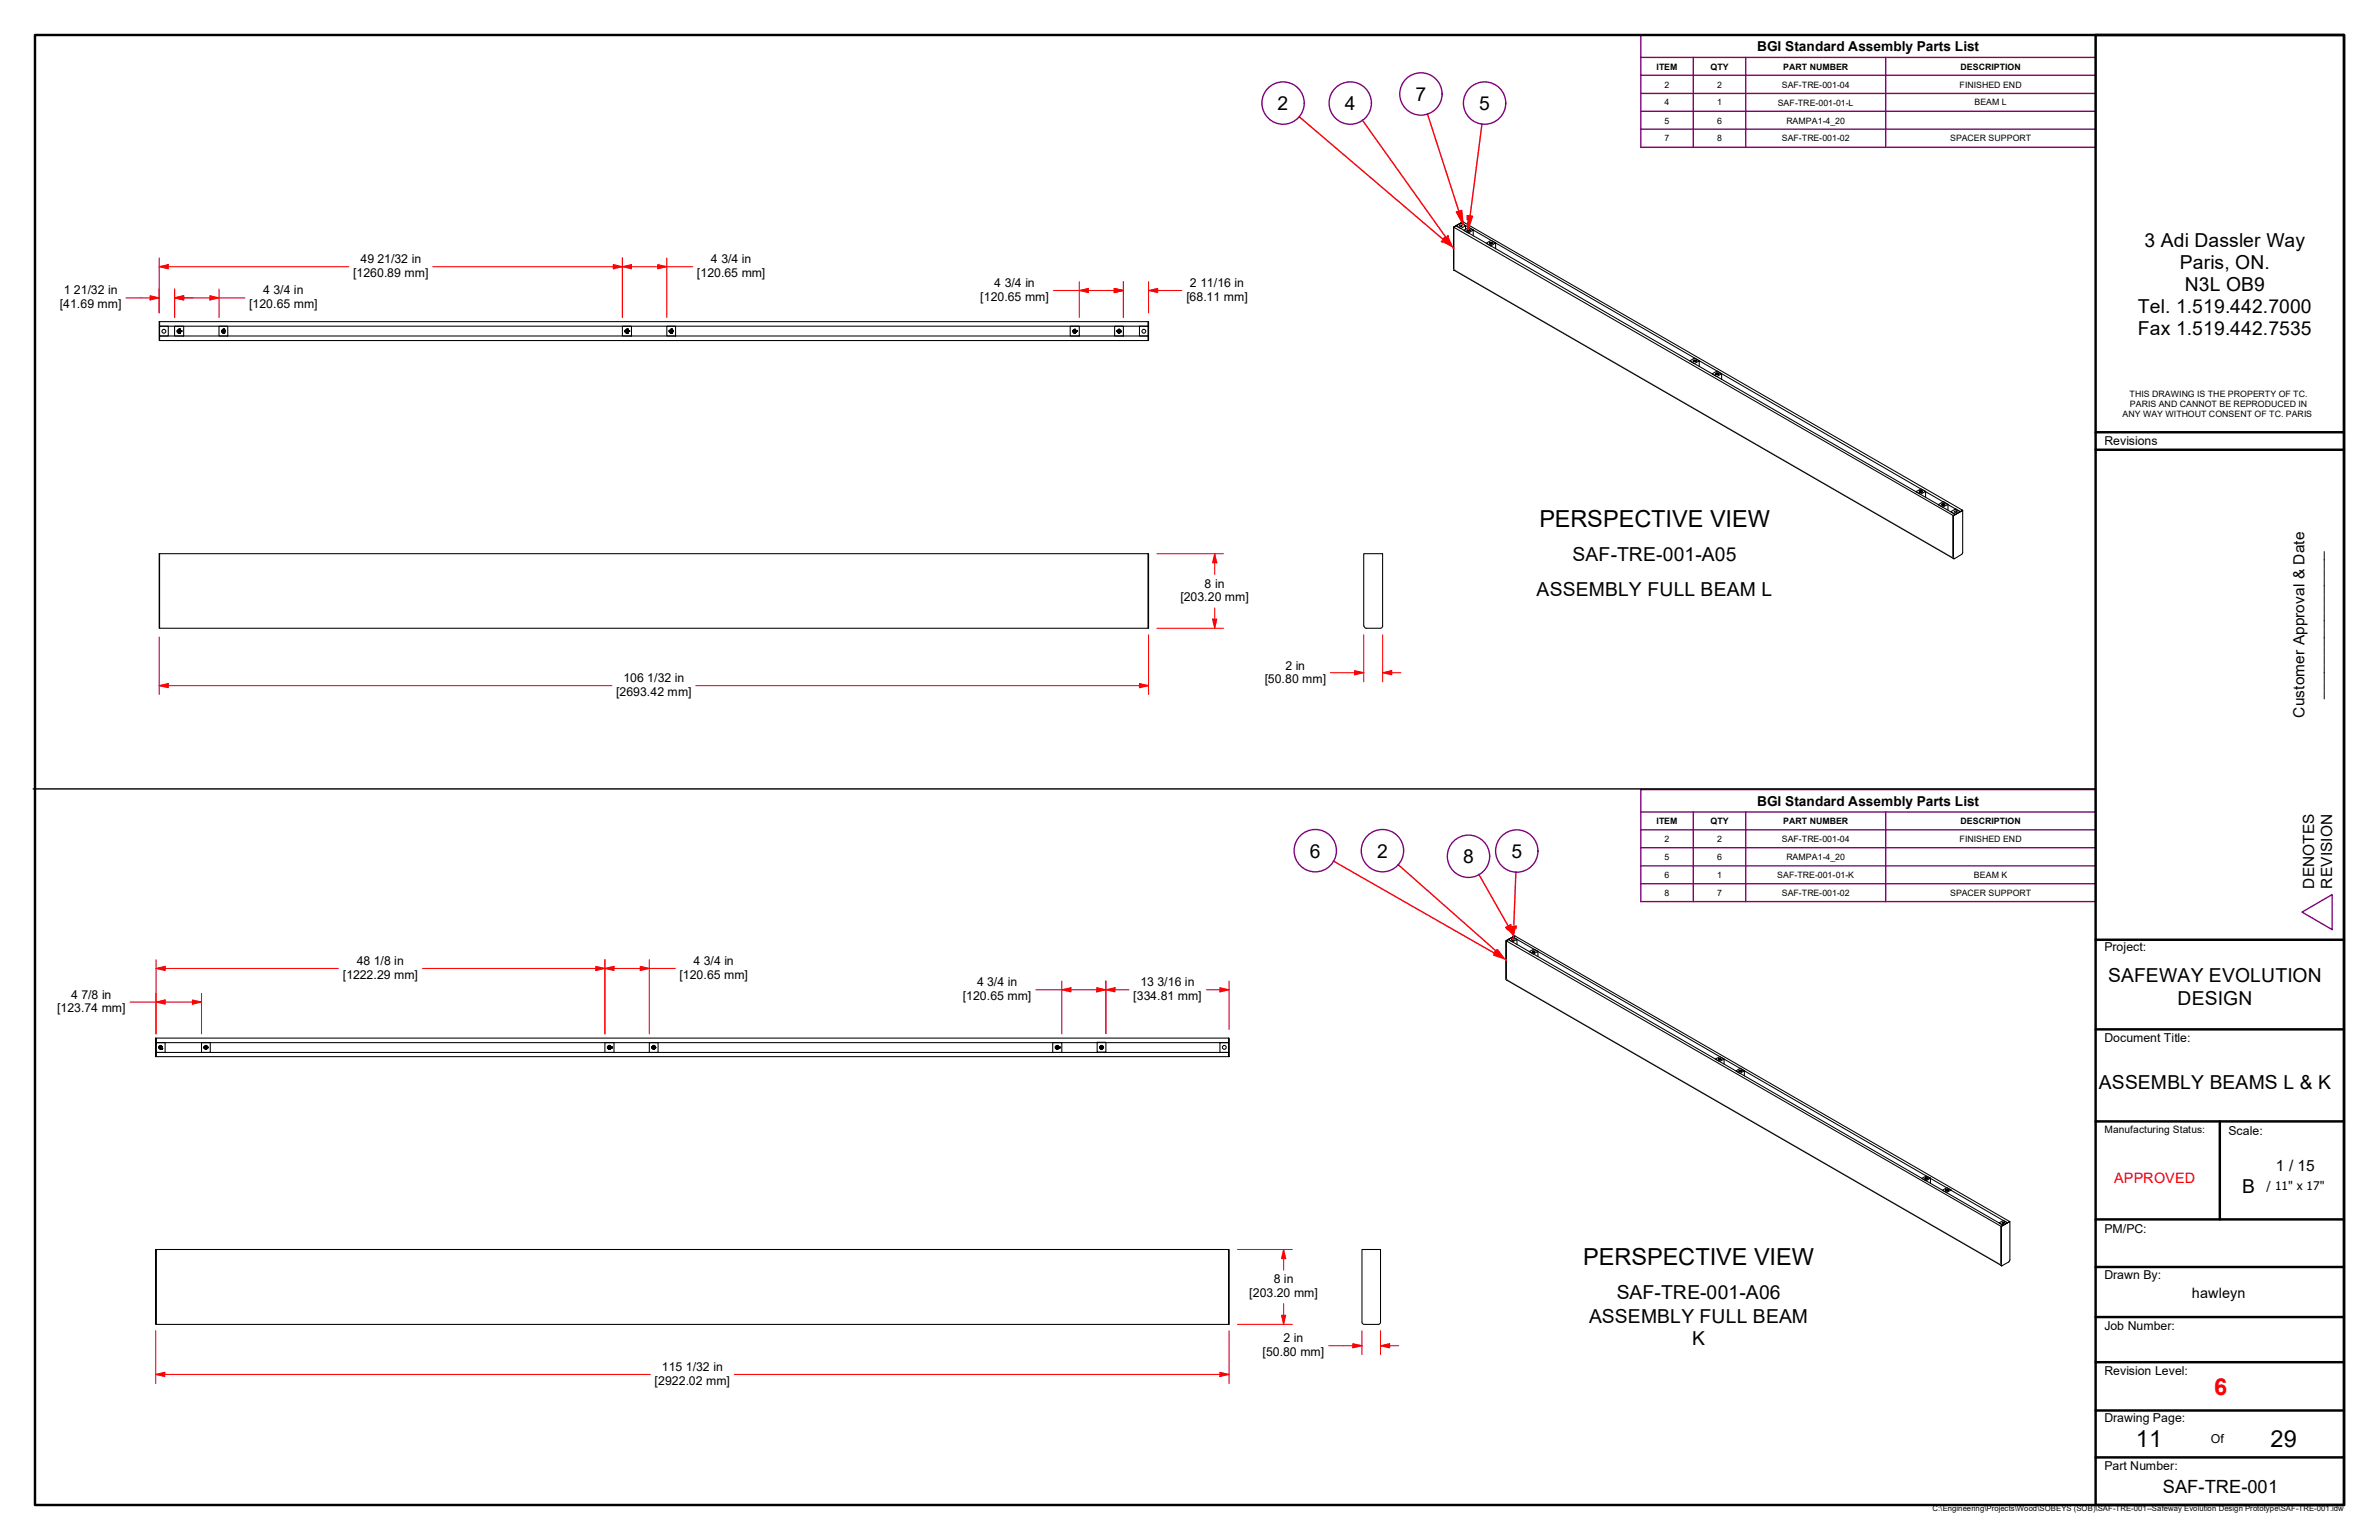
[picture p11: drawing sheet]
<svg xmlns="http://www.w3.org/2000/svg" width="432mm" height="279mm" viewBox="0 0 432 279" stroke-linecap="round" stroke-linejoin="round" font-family="sans-serif">
<defs><g id="words">
<g font-size="4.3">
<text x="279.4" y="95.7">PERSPECTIVE VIEW</text>
<text x="287.3" y="229.5">PERSPECTIVE VIEW</text>
<text x="387.7" y="262.6">11</text>
<text x="412.1" y="262.6">29</text>
</g>
<text font-size="4.3" fill="#f00" x="401.9" y="253">6</text>
<g font-size="3.5">
<text x="231.9" y="20">2</text>
<text x="244.1" y="20">4</text>
<text x="256.9" y="18.3">7</text>
<text x="268.5" y="19.9">5</text>
<text x="389.3" y="44.8">3 Adi Dassler Way</text>
<text x="395.7" y="48.8">Paris, ON.</text>
<text x="396.6" y="52.8">N3L OB9</text>
<text x="388" y="56.8">Tel. 1.519.442.7000</text>
<text x="388" y="60.8">Fax 1.519.442.7535</text>
<text x="285.4" y="101.8">SAF-TRE-001-A05</text>
<text x="278.9" y="108.1">ASSEMBLY FULL BEAM L</text>
<text x="237.7" y="155.6">6</text>
<text x="249.9" y="155.6">2</text>
<text x="274.3" y="155.6">5</text>
<text x="265.6" y="156.6">8</text>
<text x="382.7" y="178.2">SAFEWAY EVOLUTION</text>
<text x="395.2" y="182.2">DESIGN</text>
<text x="380.9" y="197.6">ASSEMBLY BEAMS L &amp; K</text>
<text x="407" y="216.4">B</text>
<text x="288.4" y="240">ASSEMBLY FULL BEAM</text>
<text x="293.4" y="235.6">SAF-TRE-001-A06</text>
<text x="307.1" y="244">K</text>
</g>
<text font-size="3.3" x="392.6" y="271">SAF-TRE-001</text>
<g font-size="2.8">
<text x="418.3" y="130.2" transform="rotate(-90 418.3 130.2)">Customer Approval &amp; Date</text>
<text x="421.4" y="126.7" transform="rotate(-90 421.4 126.7)">_________________</text>
<text x="420.1" y="161.2" transform="rotate(-90 420.1 161.2)">DENOTES</text>
<text x="423.3" y="161.2" transform="rotate(-90 423.3 161.2)">REVISION</text>
<text x="413.1" y="212.5">1 / 15</text>
</g>
<text font-size="2.6" fill="#f00" x="383.7" y="214.6">APPROVED</text>
<text font-size="2.6" x="397.8" y="235.5">hawleyn</text>
<g font-size="2.5">
<text x="319" y="9.3">BGI Standard Assembly Parts List</text>
<text x="319" y="146.2">BGI Standard Assembly Parts List</text>
</g>
<g font-size="2.2">
<text x="65.4" y="47.8">49</text>
<text x="68.5" y="47.8">21/32 in</text>
<text x="129" y="47.8">4</text>
<text x="130.9" y="47.8">3/4 in</text>
<text x="11.6" y="53.4">1</text>
<text x="13.4" y="53.4">21/32 in</text>
<text x="47.8" y="53.4">4</text>
<text x="49.7" y="53.4">3/4 in</text>
<text x="64.1" y="50.2">[1260.89 mm]</text>
<text x="126.5" y="50.2">[120.65 mm]</text>
<text x="180.5" y="52.1">4</text>
<text x="182.4" y="52.1">3/4 in</text>
<text x="216" y="52.1">2</text>
<text x="217.9" y="52.1">11/16 in</text>
<text x="10.9" y="55.9">[41.69 mm]</text>
<text x="45.2" y="55.9">[120.65 mm]</text>
<text x="177.9" y="54.5">[120.65 mm]</text>
<text x="215.3" y="54.5">[68.11 mm]</text>
<text x="382" y="80.8">Revisions</text>
<text x="218.6" y="106.6">8 in</text>
<text x="214.2" y="109">[203.20 mm]</text>
<text x="113.2" y="123.8">106</text>
<text x="117.5" y="123.8">1/32 in</text>
<text x="229.6" y="123.8">[50.80 mm]</text>
<text x="233.3" y="121.5">2 in</text>
<text x="111.8" y="126.2">[2693.42 mm]</text>
<text x="382" y="172.6">Project:</text>
<text x="62.2" y="177.5">[1222.29 mm]</text>
<text x="64.8" y="175.1">48</text>
<text x="67.9" y="175.1">1/8 in</text>
<text x="123.3" y="177.5">[120.65 mm]</text>
<text x="125.9" y="175.1">4</text>
<text x="127.8" y="175.1">3/4 in</text>
<text x="177.4" y="178.9">4</text>
<text x="179.2" y="178.9">3/4 in</text>
<text x="207" y="178.9">13</text>
<text x="210.1" y="178.9">3/16 in</text>
<text x="10.4" y="183.6">[123.74 mm]</text>
<text x="12.9" y="181.2">4</text>
<text x="14.8" y="181.2">7/8 in</text>
<text x="174.8" y="181.4">[120.65 mm]</text>
<text x="205.7" y="181.4">[334.81 mm]</text>
<text x="382" y="189.1">Document Title:</text>
<text x="404.5" y="205.9">Scale:</text>
<text x="411.4" y="215.8">/ 11&quot; x 17&quot;</text>
<text x="382" y="223.6">PM/PC:</text>
<text x="231.2" y="232.9">8 in</text>
<text x="382" y="232">Drawn By:</text>
<text x="226.8" y="235.3">[203.20 mm]</text>
<text x="229.2" y="245.9">[50.80 mm]</text>
<text x="233" y="243.5">2 in</text>
<text x="382" y="241.3">Job Number:</text>
<text x="118.8" y="251.2">[2922.02 mm]</text>
<text x="120.1" y="248.7">115</text>
<text x="124.5" y="248.7">1/32 in</text>
<text x="382" y="249.5">Revision Level:</text>
<text x="382" y="258.1">Drawing Page:</text>
<text x="401.3" y="261.9">Of</text>
<text x="382" y="266.8">Part Number:</text>
</g>
<text font-size="1.8" x="382" y="205.5">Manufacturing Status:</text>
<g font-size="1.6">
<text x="300.7" y="12.6">ITEM</text>
<text x="302.1" y="15.9">2</text>
<text x="310.5" y="12.6">QTY</text>
<text x="311.7" y="15.9">2</text>
<text x="323.4" y="15.9">SAF-TRE-001-04</text>
<text x="323.7" y="12.6">PART NUMBER</text>
<text x="355.7" y="15.9">FINISHED END</text>
<text x="355.9" y="12.6">DESCRIPTION</text>
<text x="302.1" y="19.1">4</text>
<text x="302.1" y="22.4">5</text>
<text x="311.7" y="19.1">1</text>
<text x="311.7" y="22.4">6</text>
<text x="322.7" y="19.2">SAF-TRE-001-01-L</text>
<text x="324.2" y="22.4">RAMPA1-4_20</text>
<text x="358.4" y="19.1">BEAM L</text>
<text x="302.1" y="25.7">7</text>
<text x="311.7" y="25.7">8</text>
<text x="323.4" y="25.7">SAF-TRE-001-02</text>
<text x="353.9" y="25.7">SPACER SUPPORT</text>
<text x="385.3" y="75.6">ANY WAY WITHOUT CONSENT OF TC. PARIS</text>
<text x="386.5" y="72">THIS DRAWING IS THE PROPERTY OF TC.</text>
<text x="386.6" y="73.8">PARIS AND CANNOT BE REPRODUCED IN</text>
<text x="300.7" y="149.5">ITEM</text>
<text x="310.5" y="149.5">QTY</text>
<text x="323.7" y="149.5">PART NUMBER</text>
<text x="355.9" y="149.5">DESCRIPTION</text>
<text x="302.1" y="152.8">2</text>
<text x="311.7" y="152.8">2</text>
<text x="323.4" y="152.8">SAF-TRE-001-04</text>
<text x="355.7" y="152.8">FINISHED END</text>
<text x="302.1" y="156">5</text>
<text x="302.1" y="159.3">6</text>
<text x="311.7" y="156">6</text>
<text x="311.7" y="159.3">1</text>
<text x="322.6" y="159.3">SAF-TRE-001-01-K</text>
<text x="324.2" y="156">RAMPA1-4_20</text>
<text x="358.3" y="159.3">BEAM K</text>
<text x="302.1" y="162.6">8</text>
<text x="311.7" y="162.6">7</text>
<text x="323.4" y="162.6">SAF-TRE-001-02</text>
<text x="353.9" y="162.6">SPACER SUPPORT</text>
</g>
<text font-size="1.4" x="350.8" y="274.1">C:\Engineering\Projects\Wood\SOBEYS (SOB)\SAF-TRE-001--Safeway Evolution Design Prototype\SAF-TRE-001.idw</text>
</g></defs>
<!-- layer: Visible (ANSI) -->
<g fill="none" stroke="#000" stroke-width=".19">
<path d="M28.9 58.4l.1 3.4zM29 58.4h179.4v.8h-179.4zM29 59.2h1.5v1.8h-1.5zM31.7 59.2h1.6v1.8h-1.6zM32.4 59.9h.1M32.4 59.9l-.1 .3 .3 .1M32.4 59.9h.2M32.4 59.8h.1M32.6 60v.1M32.6 59.8h.1M32.6 59.9h.1M32.6 59.9l.1 .2"/>
<path d="M32.6 59.9a.22 .22 0 0 0-.3 .1 .22 .22 0 0 0 .1 .3 .22 .22 0 0 0 .3-.2M32.6 59.9v.4M39.8 59.2h1.5v1.8h-1.5zM40.4 59.9h.2a.16 .16 0 0 0-.2 .2 .16 .16 0 0 0 .1 .2 .19 .19 0 0 0 .2-.2 .19 .19 0 0 0-.2-.2l.3 .2-.1 .1a.21 .21 0 0 1-.3 0 .21 .21 0 0 1 0-.3zM40.4 59.9v.4M40.4 59.9h.3M40.4 59.9l-.1 .2M40.4 59.8h.1M40.4 59.9h.1M40.5 59.8h.1M40.6 59.8h.1M40.6 59.9h.1"/>
<path d="M40.6 60l.1 .1M40.7 59.9l.1 .2M40.7 59.9v.4M113 59.2h1.6v1.8h-1.6zM113.6 59.9v.3l.3 .1M113.6 59.9h.3M113.7 59.9h.1M113.7 59.9l-.2 .3 .3 .1M113.7 59.8h.1M113.8 59.9a.16 .16 0 0 1 .2 .2 .16 .16 0 0 1-.3 .1 .16 .16 0 0 1 0-.3h.2a.18 .18 0 0 0-.3 .1 .18 .18 0 0 0 .1 .2 .18 .18 0 0 0 .2 0l.1-.1-.2-.2M113.8 59.9l.2 .2-.2 .2M113.9 60v.1"/>
<path d="M113.9 59.8h.1M113.9 59.9h.1M113.9 59.9l.1 .2M121 59.2h1.6v1.8h-1.6zM121.7 59.9v.4M121.7 59.8h.1M121.7 59.9h.1M121.8 59.9h-.1M121.8 59.9h.2M121.8 59.9l.2 .2M121.8 59.8h.1M121.9 59.8h.1"/>
<path d="M121.9 60l.1 .1M121.9 59.9h-.1l.2 .2v.1a.18 .18 0 0 1-.3 0 .18 .18 0 0 1 0-.2 .18 .18 0 0 1 .2-.1 .16 .16 0 0 0-.2 .2 .16 .16 0 0 0 .1 .2l.2-.2M121.9 59.9h.1M121.9 59.9l.1 .2M121.9 59.9h-.2l-.1 .2M122 59.9v.4M194.2 59.2h1.7v1.8h-1.7zM194.9 59.9h.3l.1 .2M194.9 59.9l-.1 .2M194.9 59.9h.1M195 59.8h.1M195.1 59.9l-.2 .1v.3"/>
<path d="M195.1 59.9l.1 .1M195.1 59.8h.1M195.1 59.9h.1M195.1 60l.1 .1M195.2 60l.1 .1M202.3 59.2h1.6v1.8h-1.6zM203 59.9l-.1 .2M203 59.9h.2l.1 .2M203 59.9l-.1 .3 .3 .1M203 59.9h.1M203 59.9h-.1M203.1 59.9h-.1"/>
<path d="M203.1 59.9h.1M203.1 59.8h.1M203.1 59.9l.2 .2M203.2 59.9l.1 .1M203.2 59.9h.1M203.2 59.8h.1M203.2 60l.1 .1M203.3 60v.1M206.8 59.2h1.6v1.8h-1.6zM208.4 58.4l.1 3.4zM263.8 41.2l1.8-1-1.8 1v7.7M263.8 41.2v7.7"/>
<path d="M263.8 48.9l.1 .1zM263.8 48.9v-7.7l90.7 52.3v7.7v-7.7l1.7-.9v7.7l-.1 .3-1.3 .7-.2 .1-.1-.2M263.8 41.2l.5-.2 90.6 52.3-.4 .2v7.7M263.8 48.9l.1 .1M263.9 49h.1M263.9 49l90.7 52.3M266 41l-.8-.6-.9 .6 .8 .5 .9-.5v.6M266.3 41.8l.1-.1a.16 .16 0 0 1 .3 0 .16 .16 0 0 1-.1 .2zM266.3 41.8h.1M266.4 41.8h.1M266.4 41.7h.2zM266.4 41.7v.1z"/>
<path d="M266.4 41.8h.2M266.4 41.8l.3-.1zM266.4 41.7v.1M266.5 41.7l.1 .1M266.5 41.8h.1M266.6 41.7h.1zM266.6 41.7v.1M266.6 41.8h.1M266.7 41.8h.1M266.7 41.7h.1M266.8 41.8l-.1-.1a.17 .17 0 0 0-.2-.1 .17 .17 0 0 0-.1 .2h.3M266.8 41.8h.1"/>
<path d="M267.4 41.7l-.9 .6-.8-.5 .9-.5 .8 .4v1.1M270.3 44.1l.2-.1a.16 .16 0 0 1 .3 0 .16 .16 0 0 1-.1 .3zM270.4 44.2h.1M270.4 44.1v.1M270.4 44.1l.1 .1zM270.4 44.1l.2-.1zM270.4 44.1v.1zM270.4 44.1h.1M270.5 44.2h.1M270.5 44.2h.2M270.5 44.2l.3-.1zM270.5 44.1v.1"/>
<path d="M270.6 44v.1M270.6 44.2h.1M270.6 44l.2 .1zM270.6 44v.2M270.6 44.1v.1M270.7 44.2h.1M270.7 44.1h.1M270.8 44.2h.1M270.8 44.1h.1M270.8 44.1a.17 .17 0 0 0-.3-.1 .17 .17 0 0 0-.1 .2h.4M271.5 44.1l-.9 .5-.9-.5 .9-.5 .9 .5v1M29 61h179.4v.8h-179.4z"/>
<path d="M32.2 60.1h.1M32.2 60h.1M32.3 60l.3-.1h-.2a.16 .16 0 0 0-.1 .2 .16 .16 0 0 0 .2 .2 .2 .2 0 0 0 .2-.2 .2 .2 0 0 0-.2-.2l.2 .2a.2 .2 0 0 1-.2 .2 .2 .2 0 0 1-.2-.3zM32.3 60v.1M32.4 60.3h.1M32.4 60.4h.1M32.6 60.4h.1M32.6 60.3h.1M32.7 60v.1M32.8 60.1h.1M32.8 60h.1M40.2 60.1h.1"/>
<path d="M40.2 60h.1M40.3 60.1l.2 .2 .3-.2M40.3 60v.1M40.4 60.3h.1M40.4 60.3h.3M40.4 60.4h.1M40.5 60.4h.1M40.6 60.4h.1M40.6 60.3h.1M40.8 60v.1M40.8 60.1h.1M40.8 60h.1"/>
<path d="M113.5 60.1h.1M113.5 60h.1M113.6 60v.1M113.7 60.3h.1M113.7 60.4h.1M113.9 60.4h.1M113.9 60.3h.1M114 60.1l-.1 .2M114 60v.1M114 60.1h.1M114 60h.1M114.1 60.1h.1"/>
<path d="M114.1 60h.1M121.5 60.1h.1M121.5 60h.1M121.6 60v.1M121.6 60.1l.2 .2 .2-.2M121.7 60.3h.1M121.7 60.3h.3M121.7 60.4h.1M121.8 60.4h.1M121.9 60.4h.1M121.9 60.3h.1M122 60v.1"/>
<path d="M122.1 60.1h.1M122.1 60h.1M194.8 60.1h.1M194.8 60h.1M194.8 60.1l.1 .2M194.9 60.3h.1M194.9 60l-.1 .1M194.9 60.3h.2M194.9 60.4h.1M195 60.4h.1M195.1 60.4h.1M195.1 60.3h.1"/>
<path d="M195.2 60.1a.16 .16 0 0 1-.2 .2 .16 .16 0 0 1-.1-.2l.2-.2a.2 .2 0 0 0-.2 .2 .2 .2 0 0 0 .1 .2 .2 .2 0 0 0 .3-.2M195.2 60.1l-.1-.2 .2 .2M195.2 60.3h-.1M195.3 60.1l-.1 .2h-.2M195.3 60.1l-.2 .2M195.3 60.1h.1M195.3 60.1v.1M195.4 60.1h.1M202.8 60.1h.1M202.8 60h.1M202.9 60v.1M202.9 60.1l.3 .2"/>
<path d="M202.9 60.3h.1M203 60.4h.1M203.1 60.4v.1M203.1 60.3h.1M203.3 60.1a.16 .16 0 0 1-.2 .2 .16 .16 0 0 1-.2-.2l.3-.2a.18 .18 0 0 0-.2 .1 .18 .18 0 0 0 0 .2 .18 .18 0 0 0 .3 0v-.1M203.3 60.3h-.1M203.3 60.1l-.1 .2M203.3 60.1h.1M203.4 60.1v.1M203.4 60.1h.1M307.3 65.5h.1M307.4 65.5h.1"/>
<path d="M307.4 65.5h.1zM307.4 65.3h.1a.18 .18 0 0 1 .2 0 .18 .18 0 0 1 0 .3 .18 .18 0 0 1-.3 0 .18 .18 0 0 1 0-.3zM307.5 65.5h.1M307.5 65.5h.2M307.5 65.4h.2v.1zM307.5 65.4v.1zM307.5 65.4v.1M307.5 65.5h.2zM307.6 65.5v-.1l.1 .1M307.7 65.5h.1M307.7 65.4v.1M307.8 65.5h.1"/>
<path d="M307.8 65.4h.1M308.4 65.5l-.9 .5-.8-.5 .9-.5 .8 .5v1M311.4 67.9h.1M311.4 67.8l.1-.1a.18 .18 0 0 1 .3 0 .18 .18 0 0 1 0 .2h-.4zM311.4 67.8v.1M311.5 67.8h.1M311.5 67.8l.1 .1zM311.5 67.9h.1M311.5 67.9h.2M311.5 67.8l.2-.1 .1 .1zM311.5 67.8v.1zM311.5 67.8v.1"/>
<path d="M311.6 67.9h.1M311.6 67.9h.1zM311.7 67.9v-.1v.1M311.7 67.9h.1M311.7 67.8v.1M311.8 67.8h.1M311.8 67.8v.1M311.8 67.9h.1M312.5 67.8l-.9 .5-.8-.5 .9-.5 .8 .5v1M348.4 89.2l.1-.2a.2 .2 0 0 1 .3 .1 .2 .2 0 0 1-.1 .3 .2 .2 0 0 1-.3-.2zM348.4 89.1h.3a.17 .17 0 0 1-.1 .2 .17 .17 0 0 1-.2-.2zM348.4 89.2h.1"/>
<path d="M348.4 89.2l.2 .1zM348.5 89.1h.2zM348.5 89.1v.1M348.6 89.3h.1M348.6 89.3l.2-.1zM348.6 89.1l-.1 .1M348.6 89.1l.1 .1M348.7 89.1l.1 .1zM348.7 89.1v.1v-.1M348.7 89.2h.1M348.7 89.2h-.2M348.8 89.2v.1"/>
<path d="M348.8 89.3h.1M348.8 89.1h.1M349.5 89.2l-.9 .5-.9-.5 1-.5 .8 .5v1M352.4 91.5l.2-.1a.2 .2 0 0 1 .2 0 .2 .2 0 0 1 0 .3 .2 .2 0 0 1-.3-.1zM352.5 91.6h.1M352.5 91.6h.1zM352.5 91.5v.1M352.6 91.4h.1zM352.6 91.4v.2M352.6 91.6h.1M352.6 91.6l.3-.1zM352.7 91.4v.2"/>
<path d="M352.7 91.4l.2 .1zM352.7 91.4v.2v-.2M352.7 91.6h.1M352.8 91.5l-.2 .1M352.9 91.5v.1M352.9 91.6h.1M352.9 91.4h.1M353.6 91.5l-1 .5-.8-.4 .9-.6 .9 .5v1M354.1 92.8l.9-.5 .8 .5-.9 .5zM354.8 92.7l.4 .1-.2 .2a.19 .19 0 0 1-.2-.1 .19 .19 0 0 1 0-.2zM356.2 92.6l-90.6-52.3-.4 .1 90.6 52.4 .4-.2-1.7 1M28.9 100.5l.1 13.5z"/>
<path d="M29 100.5h179.4v13.5h-179.4zM208.4 100.5l.1 13.5zM247.5 113.6v-13.1h3.5v13.1M247.6 113.6l.2 .3 .2 .1h2.5l.2-.1 .3-.3M354.5 101.2l.1 .1M354.6 101.3h.1M273.4 170.7l1.6-.9-1.6 .9v7M273.4 170.7v7M273.4 177.7v.1zM273.4 170.7l.3-.3 89.9 51.9-.4 .2v7M273.4 177.7v-7l89.8 51.8M273.4 177.7v.1"/>
<path d="M273.4 177.8h.1M273.4 177.8l89.9 51.8M274.3 170.4h.1a.19 .19 0 0 1 .2-.1 .19 .19 0 0 1 .1 .3zM274.5 170.6h.1M274.6 170l.4-.2 89.7 51.8-.3 .3zM274.6 170.5h.1zM274.6 170.5h.1M274.6 170.5v.1M274.7 170.5h.1M274.7 170.5v.1M274.8 170.5l-.2-.1-.2 .2M275.3 170.4l-.7-.4-.9 .4 .8 .5 .8-.5v1"/>
<path d="M278.1 172.6h.5a.22 .22 0 0 1-.2 .2 .22 .22 0 0 1-.3-.2zM278.2 172.7l.1-.1 .3 .1M278.2 172.7h.1M278.3 172.7h.2zM278.3 172.7h.1M278.3 172.7v.1M278.3 172.8h.1M278.4 172.7v.1M278.5 172.7h.1M278.6 172.7h-.1M279.1 172.6l-.8 .5-.7-.4 .8-.5 .7 .4v.9M28.3 188.3v3.4z"/>
<path d="M28.3 190.9h194.7v.8h-194.7zM28.3 188.3h194.7v.9h-194.7zM28.3 189.2h1.7v1.7h-1.7zM29 190.1l.1 .3M29 190.1h.1M29 189.9h.1M29 190h.1M29 189.9v.1M29.1 189.7l-.1 .2M29.1 190h.1M29.1 190v.1M29.1 190l.1 .2h.2"/>
<path d="M29.2 190.2h.1M29.2 189.8h.1M29.2 189.8v.1M29.2 189.7l-.2 .3 .3 .3M29.2 189.8l-.1 .2M29.3 190.3h.1M29.3 189.8l.1 .1M29.4 189.8h-.2M29.4 189.8a.22 .22 0 0 0-.3 .2 .22 .22 0 0 0 .3 .2M29.4 189.9h.1M29.4 189.9h-.3l.1 .3h.2M29.4 189.9h-.1a.15 .15 0 0 0-.1 .2 .15 .15 0 0 0 .3 0"/>
<path d="M29.4 190.2h.1M36.6 189.2h1.6v1.7h-1.6zM37 190h.1M37.1 190.1h-.1M37.1 190l.3 .2 .2-.2M37.1 190.1h.1M37.1 190v.1M37.2 190v.2M37.2 190.2h.1M37.2 190.2h.3M37.2 189.9v.1M37.2 189.9h.3"/>
<path d="M37.3 189.8h.2M37.3 189.8l-.2 .2M37.3 189.8h.1M37.3 189.7h.1M37.3 190.3v.1M37.3 189.8l-.1 .1M37.3 189.8l.2 .2M37.4 189.8l.2 .2M37.4 189.7h.1M37.5 189.9v.1M37.5 190.2h.1M37.5 189.8h.1"/>
<path d="M37.5 189.7h.1M37.5 190.3l-.1 .1M37.5 189.8v.1M37.5 189.8l.1 .2M37.5 189.9l.1 .1M37.5 190a.17 .17 0 0 1-.2 .2 .17 .17 0 0 1-.1-.3h.2a.18 .18 0 0 0-.2 .1 .18 .18 0 0 0 .1 .2 .18 .18 0 0 0 .2-.1h.1M37.6 190l-.1 .2M37.6 190.1h.1M37.6 190v.1M37.7 190.1h.1M37.7 189.9h.1M37.7 190h.1"/>
<path d="M109.8 189.2h1.6v1.7h-1.6zM110.3 190.1h.1M110.3 190h.1M110.4 190.1h.1M110.4 190l.2 .2 .2-.2M110.4 190v.1M110.5 189.8h.2M110.5 189.8l-.1 .2M110.5 190.2h.1M110.5 189.8h.1M110.5 189.8v.1M110.5 189.8a.22 .22 0 0 0-.1 .3 .22 .22 0 0 0 .2 .1 .22 .22 0 0 0 .2-.2"/>
<path d="M110.6 189.7h.1M110.6 190.3v.1M110.6 189.8l.2 .2M110.6 189.8l.1 .2M110.7 189.8v.1M110.7 189.9v.1M110.7 189.7h.1M110.7 190.3v.1M110.7 189.8l.1 .2M110.7 189.9l.1 .1M110.7 190a.16 .16 0 0 1-.1 .2 .16 .16 0 0 1-.2-.2 .16 .16 0 0 1 .3-.1h-.3v.2l.2 .1 .2-.1M110.7 190.2h.1"/>
<path d="M110.8 190.1h.1M110.8 190v.1M110.9 190.1h.1M110.9 190h.1M117.9 189.2h1.5v1.7h-1.5zM118.3 190h.1M118.4 190.1h-.1M118.4 190.1h.1M118.4 190v.1M118.4 190l.2 .2 .3-.2M118.4 190l.1 .2M118.5 190.2h.1"/>
<path d="M118.5 190.2h.3M118.5 189.9l-.1 .1M118.6 189.8l.2 .2M118.6 189.7h.1M118.6 190.3v.1M118.6 189.8l-.1 .1M118.6 189.8l.2 .1M118.6 189.8l.3 .2M118.7 189.7h.1M118.7 189.9l.1 .1M118.7 190.2h.1M118.7 189.8h.1"/>
<path d="M118.7 190.3v.1M118.7 189.8l.1 .1M118.8 189.8l.1 .2M118.8 189.8h-.3l-.1 .2M118.8 189.9l.1 .1M118.8 190a.17 .17 0 0 1-.2 .2 .17 .17 0 0 1-.1-.3h.2a.2 .2 0 0 0-.2 .1 .2 .2 0 0 0 .1 .3 .2 .2 0 0 0 .3-.2M118.8 190.2h-.1M118.9 190l-.1 .2M118.9 190.1h.1M118.9 190v.1M118.9 189.9h.1M118.9 190h.1"/>
<path d="M191.1 189.2h1.6v1.7h-1.6zM191.6 190.1h.1M191.6 190h.1M191.6 190l.3 .2 .2-.2M191.7 190l-.1 .1M191.8 189.8l-.2 .2M191.8 189.8h.2l.1 .2M191.8 189.8l.3 .2M191.8 190.2h.1M191.8 189.8v.1M191.8 189.7h.1M191.8 190.3v.1"/>
<path d="M191.9 189.8l.1 .2M191.9 189.8a.22 .22 0 0 0-.3 .3 .22 .22 0 0 0 .4 .1M191.9 189.8l.1 .1M192 189.9v.1M192 189.8v.1M192 189.7h.1M192 190.3v.1M192 189.9l.1 .1M192 190a.16 .16 0 0 1-.1 .2 .16 .16 0 0 1-.2-.2 .16 .16 0 0 1 .3-.1h-.3v.2l.2 .1 .2-.1M192 190.2h.1M192.1 190l-.1 .2M192.1 190.1h.1"/>
<path d="M192.1 190v.1M192.2 190.1h.1M192.2 190h.1M199.1 189.1h1.6v1.8h-1.6zM199.6 190.1h.1M199.6 189.9h.1M199.6 190h.1M199.7 190h.1M199.7 190v.1M199.7 190l.1 .2h.2M199.7 190l.1 .2M199.8 190.2h.1"/>
<path d="M199.8 190.2h.2M199.8 189.9l-.1 .1M199.8 189.8h.2M199.8 189.8l-.1 .2M199.8 189.7h.1M199.8 190.3v.1M199.8 189.8h.1M199.8 189.8v.1M199.9 189.8l-.1 .1M199.9 189.8h.1M199.9 189.8l.2 .2M199.9 189.7h.1"/>
<path d="M199.9 190.3v.1M199.9 189.8l.3 .2M200 189.7h.1M200 189.8l.1 .2M200 189.9l.1 .1M200 190.2h.1M200 189.8h.1M200 190.3v.1M200 189.8l.1 .1M200 189.8l.2 .2M200.1 190a.17 .17 0 0 1-.2 .2 .17 .17 0 0 1-.1-.3h.2a.2 .2 0 0 0-.2 .1 .2 .2 0 0 0 .2 .3 .2 .2 0 0 0 .2-.3M200.1 190.2h-.1"/>
<path d="M200.1 190l-.1 .2M200.2 190l-.2 .2M200.2 190h.1M200.2 190v.1M200.2 190.1h.1M200.2 189.9h.1M221.4 189.2h1.6v1.7h-1.6zM223 188.3l.1 3.4zM311.9 192.2h.5M311.9 192.1h.5a.22 .22 0 0 1-.3 .2 .22 .22 0 0 1-.2-.2zM312 192.2h.1M312 192.2l.2 .1 .1-.1-.1 .1z"/>
<path d="M312 192.2h.2M312 192.1l.3 .1zM312 192.1v.1M312.1 192.3h.1M312.2 192.2v-.1v.1M312.2 192.2h.1M312.2 192.1v.1M312.3 192.1v.1M312.9 192.2l-.8 .4-.8-.4 .9-.5 .7 .5v.8M315.7 194.3l.1-.1 .2 .1M315.7 194.3h.1M315.7 194.2h.3v.2h-.1a.16 .16 0 0 1-.2 0 .16 .16 0 0 1 0-.2z"/>
<path d="M315.8 194.4h.1M315.7 194.2h.2zM315.7 194.2v.2M315.8 194.2l-.1 .2M315.8 194.2l.1 .2M315.9 194.2l.1 .2h-.2h.2zM315.9 194.2v.2v-.2M315.9 194.4h.1M316 194.3l-.3 .1M316 194.2h.1M316 194.3h.1M316.6 194.2l-.8 .6-.7-.5 .7-.5 .8 .4v1"/>
<path d="M349.4 213.8h.1M349.4 213.8l.2 .1zM349.4 213.8v.1M349.5 213.9h.2M349.5 213.7h.1zM349.5 213.7v.2M349.5 213.8h.1M349.5 213.7a.16 .16 0 0 1 .3 0 .16 .16 0 0 1-.1 .2l-.3-.1zM349.5 213.7v.1M349.6 213.9h.1M349.6 213.9h.1zM349.6 213.7l-.1 .2"/>
<path d="M349.6 213.7h.2l-.1 .2 .1-.2zM349.6 213.7h.1M349.6 213.7v.1M349.7 213.9h.1M349.8 213.9h.1M349.8 213.8v-.1a.16 .16 0 0 0-.3-.1 .16 .16 0 0 0 0 .3h.3M349.8 213.7v.1M349.8 213.8h.1M350.4 213.7l-.8 .5-.8-.4 .8-.4 .8 .3v1M353.1 216h.1M353.1 215.8h.2a.19 .19 0 0 1 .2 0 .19 .19 0 0 1 0 .2h-.3zM353.1 215.9v.1"/>
<path d="M353.2 215.9l.1 .1h.2h-.2zM353.2 215.9v.1M353.3 216h.1M353.3 215.8h.1zM353.3 215.8v.2M353.3 215.8l.1 .2M353.3 216.3l-.7-.3 .8-.5 .7 .4-.8 .5M353.4 215.8l.1 .1zM353.4 215.8v.2v-.2M353.4 216h.1M353.4 215.9v.1M353.5 215.9v.1l-.1-.2a.16 .16 0 0 0-.2 0 .16 .16 0 0 0 0 .2h.3"/>
<path d="M353.5 216h.1M353.5 215.8h.1M28.3 226.7v13.6zM28.3 226.7h194.7v13.6h-194.7zM223 226.7l.1 13.6zM362.8 221.9l.9-.5 .7 .5-.8 .4zM363.2 229.5l.1 .1M363.3 229.6v.1M364.8 221.6l-1.6 .9v7.1l.1 .1 1.4-.8 .1-.3v-7l-1.6 .9v7M247.6 240.3l-.2-.1-.2-.3v-13.2h3.4v13.1l-.1 .3-.3 .2M247.6 240.3h2.6"/>
<circle cx="265.1" cy="40.9" r=".19"/>
<circle cx="29.7" cy="60.1" r=".35"/>
<circle cx="32.5" cy="60.1" r=".29"/>
<circle cx="32.5" cy="60.1" r=".35"/>
<circle cx="40.5" cy="60.1" r=".29"/>
<circle cx="40.5" cy="60.1" r=".35"/>
<circle cx="113.8" cy="60.1" r=".29"/>
<circle cx="113.8" cy="60.1" r=".35"/>
<circle cx="121.8" cy="60.1" r=".29"/>
<circle cx="121.8" cy="60.1" r=".35"/>
<circle cx="195" cy="60.1" r=".29"/>
<circle cx="195" cy="60.1" r=".35"/>
<circle cx="203.1" cy="60.1" r=".29"/>
<circle cx="203.1" cy="60.1" r=".35"/>
<circle cx="207.6" cy="60.1" r=".35"/>
<circle cx="307.5" cy="65.5" r=".2"/>
<circle cx="311.6" cy="67.8" r=".2"/>
<circle cx="352.7" cy="91.5" r=".18"/>
<circle cx="29.1" cy="190" r=".35"/>
<circle cx="37.4" cy="190" r=".29"/>
<circle cx="37.4" cy="190" r=".35"/>
<circle cx="110.6" cy="190" r=".29"/>
<circle cx="110.6" cy="190" r=".35"/>
<circle cx="118.6" cy="190" r=".29"/>
<circle cx="118.6" cy="190" r=".35"/>
<circle cx="191.9" cy="190" r=".29"/>
<circle cx="191.9" cy="190" r=".35"/>
<circle cx="199.9" cy="190" r=".29"/>
<circle cx="199.9" cy="190" r=".35"/>
<circle cx="222.2" cy="190" r=".35"/>
<circle cx="363.6" cy="221.9" r=".18"/>
</g>
<!-- layer: Visible Narrow (ANSI) -->
<path d="M263.8 48.9h.1M263.8 48.9l90.7 52.3M354.5 101.2h.1M273.4 177.7h.1M273.4 177.7l89.8 51.9" fill="none" stroke="#808080" stroke-width=".18"/>
<!-- layer: Symbol (ANSI) -->
<g fill="none" stroke="#800080" stroke-width=".25">
<path d="M297.8 10.4v-4h82.6v4M297.8 10.4h82.6v3.3M297.8 10.4v16.3h82.6v-13M297.8 13.7h82.6M297.8 17h82.6M307.3 10.4v16.3M316.9 10.4v16.3M342.3 10.4v16.3M297.8 20.2h82.6M297.8 23.4h82.6M297.8 147.3v-4h82.6v4M297.8 147.3h82.6v3.3"/>
<path d="M297.8 147.3v16.3h82.6v-13M297.8 150.6h82.6M297.8 153.8h82.6M297.8 157.1h82.6M307.3 147.3v16.3M316.9 147.3v16.3M342.3 147.3v16.3M297.8 160.3h82.6"/>
</g>
<!-- layer: Border (ANSI) -->
<g fill="none" stroke="#000" stroke-width=".44">
<path d="M6.3 6.4h419.1v266.6h-419.1zM380.4 6.4h45v266.6h-45zM380.4 78.4h45M380.4 81.6h45M380.4 170.5h45M380.4 186.8h45M380.4 203.5h45M402.9 203.5v17.7M380.4 221.2h45M380.4 229.9h45M380.4 239h45M380.4 247.1h45"/>
<path d="M380.4 255.9h45M380.4 264.4h45"/>
</g>
<!-- layer: Title (ANSI) -->
<path d="M417.8 165.5l5.5-3.2v6.4z" fill="none" stroke="#800080" stroke-width=".25"/>
<!-- layer: Sketch Geometry (ANSI) -->
<path d="M6 143.1h374.3" fill="none" stroke="#000" stroke-width=".25"/>
<!-- layer: Dimension (ANSI) -->
<path d="M28.9 124.4h1.6" fill="none" stroke="#f00" stroke-width=".19"/>
<path d="M28.9 124.4l1.6-.4v.8z" fill-rule="evenodd" fill="#f00"/>
<path d="M28.9 124.4l1.6-.4v.8zM206.8 124.4h1.7" fill="none" stroke="#f00" stroke-width=".19"/>
<path d="M206.8 124l1.7 .4-1.7 .4z" fill-rule="evenodd" fill="#f00"/>
<path d="M28.9 115.6v10.4M208.5 115.2v10.8M220.5 100.5v1.6M30.5 124.4h80.6M126.3 124.4h80.5M206.8 124l1.7 .4-1.7 .4z" fill="none" stroke="#f00" stroke-width=".19"/>
<path d="M220.5 100.5l.4 1.6h-.8z" fill-rule="evenodd" fill="#f00"/>
<path d="M220.5 100.5l.4 1.6h-.8zM220.5 112.3v1.7" fill="none" stroke="#f00" stroke-width=".19"/>
<path d="M220.1 112.3h.8l-.4 1.7z" fill-rule="evenodd" fill="#f00"/>
<path d="M210 114h12.1M210 100.5h12.1M220.1 112.3h.8l-.4 1.7zM220.5 102.1v2.1M220.5 110.3v2M245.9 122h1.6" fill="none" stroke="#f00" stroke-width=".19"/>
<path d="M245.9 121.7l1.6 .3-1.6 .4z" fill-rule="evenodd" fill="#f00"/>
<path d="M245.9 121.7l1.6 .3-1.6 .4zM251 122h1.6" fill="none" stroke="#f00" stroke-width=".19"/>
<path d="M251 122l1.6-.3v.7z" fill-rule="evenodd" fill="#f00"/>
<path d="M247.5 115.2v8.5M251 115.2v8.5M241.5 122h4.4M251 122l1.6-.3v.7zM252.6 122h1.7M245.6 244.2h1.6" fill="none" stroke="#f00" stroke-width=".19"/>
<path d="M245.6 243.8l1.6 .4-1.6 .3z" fill-rule="evenodd" fill="#f00"/>
<path d="M245.6 243.8l1.6 .4-1.6 .3zM250.6 244.2h1.6" fill="none" stroke="#f00" stroke-width=".19"/>
<path d="M250.6 244.2l1.6-.4v.7z" fill-rule="evenodd" fill="#f00"/>
<path d="M233 238.6v1.7M241.2 244.2h4.4M247.2 241.4v4.3M250.6 244.2l1.6-.4v.7zM250.6 241.4v4.3M252.2 244.2h1.7" fill="none" stroke="#f00" stroke-width=".19"/>
<path d="M232.6 238.6h.8l-.4 1.7z" fill-rule="evenodd" fill="#f00"/>
<path d="M232.6 238.6h.8l-.4 1.7zM233 226.7v1.6" fill="none" stroke="#f00" stroke-width=".19"/>
<path d="M233 226.7l.4 1.6h-.8z" fill-rule="evenodd" fill="#f00"/>
<path d="M224.6 226.7h10M233 226.7l.4 1.6h-.8zM233 228.3v2.1M233 236.5v2.1M221.4 249.4h1.7M224.6 240.3h10" fill="none" stroke="#f00" stroke-width=".19"/>
<path d="M221.4 249l1.7 .4-1.7 .3z" fill-rule="evenodd" fill="#f00"/>
<path d="M28.3 249.4h1.6M221.4 249l1.7 .4-1.7 .3z" fill="none" stroke="#f00" stroke-width=".19"/>
<path d="M28.3 249.4l1.6-.4v.7z" fill-rule="evenodd" fill="#f00"/>
<path d="M28.3 249.4l1.6-.4v.7zM28.3 241.4v9.6M29.9 249.4h88.1M133.3 249.4h88.1M223.1 241.4v9.6" fill="none" stroke="#f00" stroke-width=".19"/>
<!-- layer: Symbol (ANSI) -->
<path d="M262.3 43.1l1.5 1.9-2.2-1.2z" fill-rule="evenodd" fill="#f00"/>
<path d="M235.8 21.1l26.2 22.3M261.7 43.8l.1 .1M262.4 43.2l-.1-.1-.5 .5M263.8 45h.1" fill="none" stroke="#f00" stroke-width=".25"/>
<circle cx="232.9" cy="18.7" r="3.8" fill="none" stroke="#800080" stroke-width=".25"/>
<path d="M262 43.3l.8-.6 1 2.3z" fill-rule="evenodd" fill="#f00"/>
<path d="M247.3 21.8l15.1 21.2M266.8 39.2l-.4 2.5M262.4 43l-.3 .4M262.8 42.8l.1 .1M263.8 45h.1" fill="none" stroke="#f00" stroke-width=".25"/>
<circle cx="245.1" cy="18.7" r="3.8" fill="none" stroke="#800080" stroke-width=".25"/>
<path d="M266.3 39.1l1 .1-.9 2.5z" fill-rule="evenodd" fill="#f00"/>
<path d="M264.8 38.4l.8 2.3M266.3 39.9v-.8l1 .1-.9 2.5v-1.4M269 22.5l-2.2 16.7" fill="none" stroke="#f00" stroke-width=".25"/>
<circle cx="269.5" cy="18.7" r="3.8" fill="none" stroke="#800080" stroke-width=".25"/>
<path d="M264.4 38.5l.9-.3 .3 2.5z" fill-rule="evenodd" fill="#f00"/>
<path d="M259.1 20.6l5.7 17.8M264.4 38.5l.9-.3 .3 2.5z" fill="none" stroke="#f00" stroke-width=".25"/>
<circle cx="257.9" cy="17" r="3.8" fill="none" stroke="#800080" stroke-width=".25"/>
<path d="M271.8 172.1l1.6 2.1-2.2-1.3z" fill-rule="evenodd" fill="#f00"/>
<path d="M253.7 156.8l17.9 15.7M271.7 172.3l-.5 .6 .1 .1M273.3 174.1h.1M273.3 174.1l.1 .1" fill="none" stroke="#f00" stroke-width=".25"/>
<circle cx="250.9" cy="154.3" r="3.8" fill="none" stroke="#800080" stroke-width=".25"/>
<path d="M271.5 172.5l1.9 1.7-2.4-.8z" fill-rule="evenodd" fill="#f00"/>
<path d="M242 156.2l29.3 16.8M271.6 172.6l-.1-.1-.4 .5M273.3 174.1l.1 .1" fill="none" stroke="#f00" stroke-width=".25"/>
<circle cx="238.7" cy="154.3" r="3.8" fill="none" stroke="#800080" stroke-width=".25"/>
<path d="M274.3 168h.9l-.6 2.5z" fill-rule="evenodd" fill="#f00"/>
<path d="M275.1 158.2l-.3 9.6M274.6 170.3v.2v-.2M274.7 170.2l-.1 .3M274.8 168h.4l-.1 .5" fill="none" stroke="#f00" stroke-width=".25"/>
<circle cx="275.3" cy="154.4" r="3.8" fill="none" stroke="#800080" stroke-width=".25"/>
<path d="M273.3 168.3l.9-.5 .8 2.4z" fill-rule="evenodd" fill="#f00"/>
<path d="M268.4 158.6l5.3 9.4M274.3 168.1l-.1-.3-.9 .5 .4 .4" fill="none" stroke="#f00" stroke-width=".25"/>
<circle cx="266.5" cy="155.4" r="3.8" fill="none" stroke="#800080" stroke-width=".25"/>
<!-- layer: Dimension (ANSI) -->
<path d="M27.2 54h1.7" fill="none" stroke="#f00" stroke-width=".19"/>
<path d="M27.2 53.7l1.7 .3-1.7 .4z" fill-rule="evenodd" fill="#f00"/>
<path d="M27.2 53.7l1.7 .3-1.7 .4zM31.7 54h1.6" fill="none" stroke="#f00" stroke-width=".19"/>
<path d="M31.7 54l1.6-.3v.7z" fill-rule="evenodd" fill="#f00"/>
<path d="M22.9 54h4.3M28.9 52.5v4.3M31.7 54l1.6-.3v.7zM31.7 52.5v5.1M33.3 54h1.7M38.1 54h1.7" fill="none" stroke="#f00" stroke-width=".19"/>
<path d="M38.1 53.7l1.7 .3-1.7 .4z" fill-rule="evenodd" fill="#f00"/>
<path d="M31.7 54h1.6M38.1 53.7l1.7 .3-1.7 .4z" fill="none" stroke="#f00" stroke-width=".19"/>
<path d="M31.7 54l1.6-.3v.7z" fill-rule="evenodd" fill="#f00"/>
<path d="M28.9 48.4h1.6M31.7 54l1.6-.3v.7zM31.7 52.5v5.1M33.3 54h4.8M39.8 54h4.6M39.8 52.5v5.1" fill="none" stroke="#f00" stroke-width=".19"/>
<path d="M28.9 48.4l1.6-.4v.8z" fill-rule="evenodd" fill="#f00"/>
<path d="M28.9 48.4l1.6-.4v.8zM111.3 48.4h1.7" fill="none" stroke="#f00" stroke-width=".19"/>
<path d="M111.3 48l1.7 .4-1.7 .4z" fill-rule="evenodd" fill="#f00"/>
<path d="M28.9 46.8v10M30.5 48.4h32.8M78.5 48.4h32.8M111.3 48l1.7 .4-1.7 .4zM113 46.8v10.8M119.4 48.4h1.6" fill="none" stroke="#f00" stroke-width=".19"/>
<path d="M119.4 48l1.6 .4-1.6 .4z" fill-rule="evenodd" fill="#f00"/>
<path d="M113 48.4h1.6M119.4 48l1.6 .4-1.6 .4z" fill="none" stroke="#f00" stroke-width=".19"/>
<path d="M113 48.4l1.6-.4v.8z" fill-rule="evenodd" fill="#f00"/>
<path d="M113 48.4l1.6-.4v.8zM113 46.8v10.8M114.6 48.4h4.8M121 48.4h4.7M121 46.8v10.8M208.5 52.7h1.6" fill="none" stroke="#f00" stroke-width=".19"/>
<path d="M208.5 52.7l1.6-.4v.8z" fill-rule="evenodd" fill="#f00"/>
<path d="M202.2 52.7h1.7M208.5 52.7l1.6-.4v.8z" fill="none" stroke="#f00" stroke-width=".19"/>
<path d="M202.2 52.3l1.7 .4-1.7 .4z" fill-rule="evenodd" fill="#f00"/>
<path d="M195.9 52.7h1.6M200.6 52.7h1.6M202.2 52.3l1.7 .4-1.7 .4zM203.9 51.1v6.5M208.5 51.1v5.7M210.1 52.7h4.4" fill="none" stroke="#f00" stroke-width=".19"/>
<path d="M195.9 52.7l1.6-.4v.8z" fill-rule="evenodd" fill="#f00"/>
<path d="M195.9 52.7l1.6-.4v.8zM202.2 52.7h1.7" fill="none" stroke="#f00" stroke-width=".19"/>
<path d="M202.2 52.3l1.7 .4-1.7 .4z" fill-rule="evenodd" fill="#f00"/>
<path d="M191.2 52.7h4.7M195.9 51.1v6.5M197.5 52.7h4.7M202.2 52.3l1.7 .4-1.7 .4zM203.9 51.1v6.5M28.3 181.8h1.7" fill="none" stroke="#f00" stroke-width=".19"/>
<path d="M28.3 181.8l1.7-.4v.8z" fill-rule="evenodd" fill="#f00"/>
<path d="M28.3 181.8l1.7-.4v.8zM34.9 181.8h1.7" fill="none" stroke="#f00" stroke-width=".19"/>
<path d="M34.9 181.4l1.7 .4-1.7 .4z" fill-rule="evenodd" fill="#f00"/>
<path d="M28.3 175.7h1.7M23.6 181.8h4.7M28.3 180.2v7.4M30 181.8h4.9M34.9 181.4l1.7 .4-1.7 .4zM36.6 180.2v7.4" fill="none" stroke="#f00" stroke-width=".19"/>
<path d="M28.3 175.7l1.7-.4v.8z" fill-rule="evenodd" fill="#f00"/>
<path d="M28.3 175.7l1.7-.4v.8zM108.1 175.7h1.7" fill="none" stroke="#f00" stroke-width=".19"/>
<path d="M108.1 175.3l1.7 .4-1.7 .4z" fill-rule="evenodd" fill="#f00"/>
<path d="M28.3 174.1v13.5M30 175.7h31.4M76.7 175.7h31.4M108.1 175.3l1.7 .4-1.7 .4zM109.8 174.1v13.5M116.2 175.7h1.7" fill="none" stroke="#f00" stroke-width=".19"/>
<path d="M116.2 175.3l1.7 .4-1.7 .4z" fill-rule="evenodd" fill="#f00"/>
<path d="M109.8 175.7h1.6M116.2 175.3l1.7 .4-1.7 .4z" fill="none" stroke="#f00" stroke-width=".19"/>
<path d="M109.8 175.7l1.6-.4v.8z" fill-rule="evenodd" fill="#f00"/>
<path d="M109.8 175.7l1.6-.4v.8zM109.8 174.1v13.5M111.4 175.7h4.8M117.9 175.7h4.7M117.9 174.1v13.5M221.4 179.6h1.7" fill="none" stroke="#f00" stroke-width=".19"/>
<path d="M221.4 179.2l1.7 .4-1.7 .4z" fill-rule="evenodd" fill="#f00"/>
<path d="M200.7 179.6h1.7M221.4 179.2l1.7 .4-1.7 .4z" fill="none" stroke="#f00" stroke-width=".19"/>
<path d="M200.7 179.6l1.7-.4v.8z" fill-rule="evenodd" fill="#f00"/>
<path d="M192.7 179.6h1.7M200.7 179.6l1.7-.4v.8zM200.7 178v9.5M202.4 179.6h2.5M218.9 179.6h2.5M223.1 178v8.8" fill="none" stroke="#f00" stroke-width=".19"/>
<path d="M192.7 179.6l1.7-.4v.8z" fill-rule="evenodd" fill="#f00"/>
<path d="M192.7 179.6l1.7-.4v.8zM199.1 179.6h1.6" fill="none" stroke="#f00" stroke-width=".19"/>
<path d="M199.1 179.2l1.6 .4-1.6 .4z" fill-rule="evenodd" fill="#f00"/>
<path d="M188 179.6h4.7M192.7 178v9.6M194.4 179.6h4.7M199.1 179.2l1.6 .4-1.6 .4zM200.7 178v9.5" fill="none" stroke="#f00" stroke-width=".19"/>
<use href="#words"/>
</svg>
